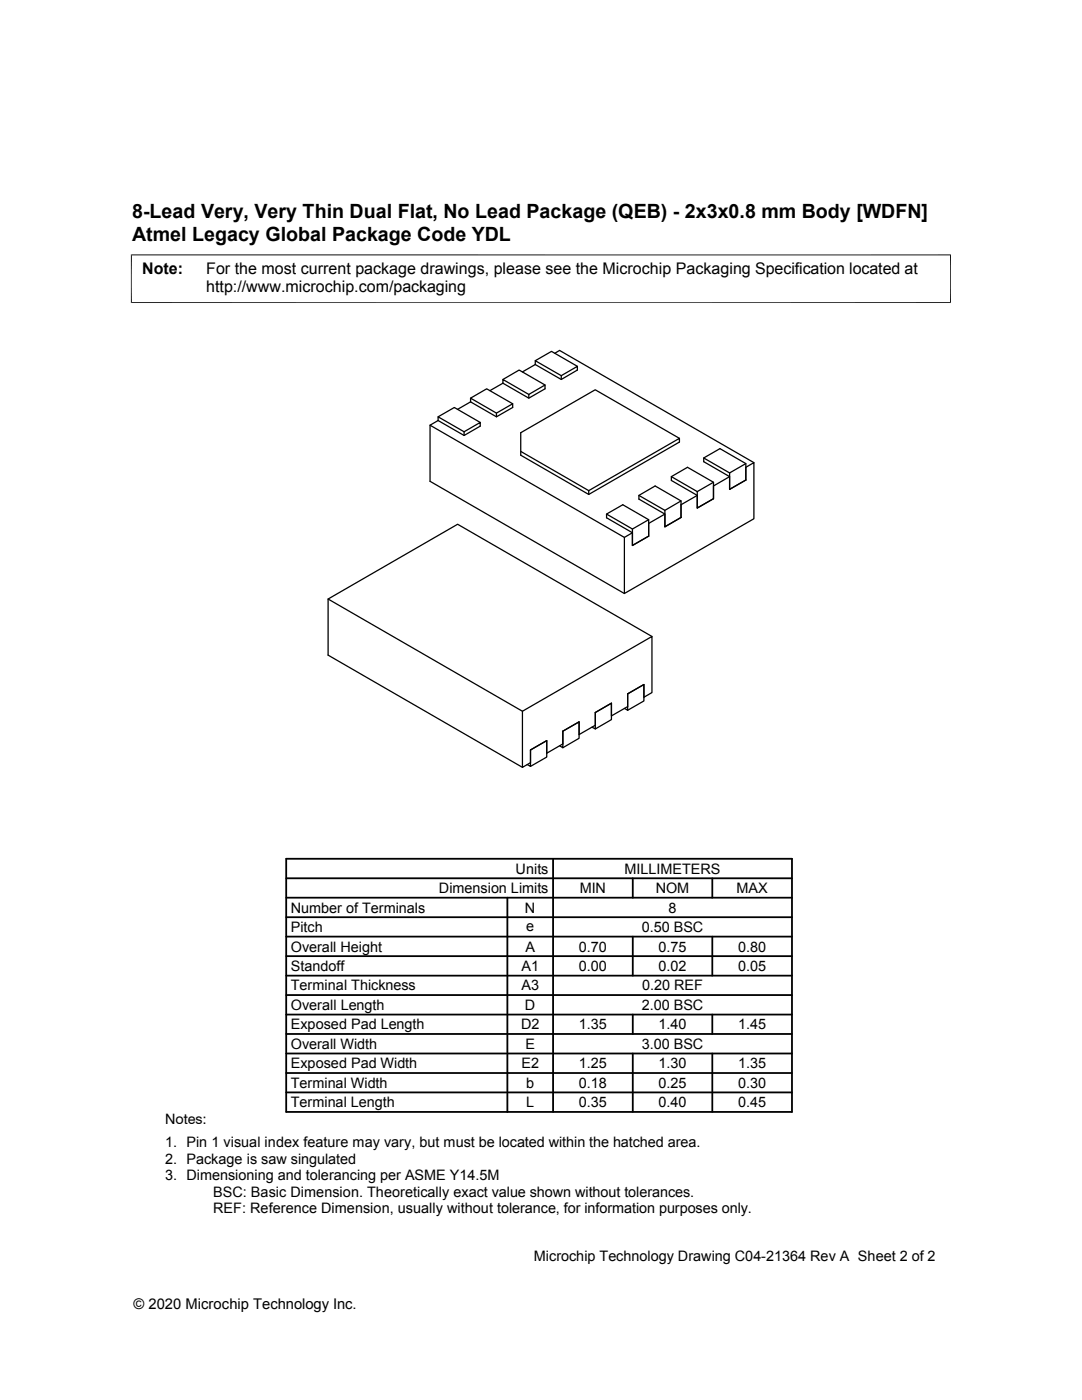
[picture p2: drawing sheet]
<svg xmlns="http://www.w3.org/2000/svg" width="216mm" height="279mm" viewBox="0 0 216 279" stroke-linecap="round" stroke-linejoin="round" font-family="sans-serif">
<defs><g id="words">
<g font-size="3.9">
<text x="26.4" y="43.5">8-Lead Very, Very Thin Dual Flat, No Lead Package (QEB) - 2x3x0.8 mm Body [WDFN]</text>
<text x="26.4" y="48">Atmel Legacy Global Package Code YDL</text>
</g>
<g font-size="3.2">
<text x="28.4" y="54.6">Note:</text>
<text x="41.1" y="54.6">For the most current package drawings, please see the Microchip Packaging Specification located at</text>
<text x="41.1" y="58.3">http://www.microchip.com/packaging</text>
</g>
<g font-size="2.9">
<text x="87.6" y="178.2">Dimension Limits</text>
<text x="102.9" y="174.4">Units</text>
<text x="115.7" y="178.2">MIN</text>
<text x="124.6" y="174.4">MILLIMETERS</text>
<text x="130.8" y="178.2">NOM</text>
<text x="147" y="178.2">MAX</text>
<text x="58" y="182.1">Number of Terminals</text>
<text x="104.8" y="182.1">N</text>
<text x="105" y="185.7">e</text>
<text x="133.4" y="182.1">8</text>
<text x="58" y="189.9">Overall Height</text>
<text x="58" y="186">Pitch</text>
<text x="104.8" y="189.9">A</text>
<text x="115.5" y="189.9">0.70</text>
<text x="128" y="186">0.50 BSC</text>
<text x="131.4" y="189.9">0.75</text>
<text x="147.3" y="189.9">0.80</text>
<text x="58" y="197.7">Terminal Thickness</text>
<text x="58" y="193.8">Standoff</text>
<text x="104.1" y="193.8">A1</text>
<text x="104.1" y="197.7">A3</text>
<text x="115.5" y="193.8">0.00</text>
<text x="128.1" y="197.7">0.20 REF</text>
<text x="131.4" y="193.8">0.02</text>
<text x="147.3" y="193.8">0.05</text>
<text x="58" y="201.6">Overall Length</text>
<text x="104.8" y="201.6">D</text>
<text x="128" y="201.6">2.00 BSC</text>
<text x="58" y="209.3">Overall Width</text>
<text x="58" y="205.4">Exposed Pad Length</text>
<text x="104" y="205.4">D2</text>
<text x="104.8" y="209.3">E</text>
<text x="115.5" y="205.4">1.35</text>
<text x="128" y="209.3">3.00 BSC</text>
<text x="131.4" y="205.4">1.40</text>
<text x="147.3" y="205.4">1.45</text>
<text x="58" y="213.2">Exposed Pad Width</text>
<text x="104" y="213.2">E2</text>
<text x="115.5" y="213.2">1.25</text>
<text x="131.4" y="213.2">1.30</text>
<text x="147.3" y="213.2">1.35</text>
<text x="58" y="217.1">Terminal Width</text>
<text x="58" y="221">Terminal Length</text>
<text x="105" y="217.1">b</text>
<text x="105" y="221">L</text>
<text x="115.5" y="221">0.35</text>
<text x="115.5" y="217.1">0.18</text>
<text x="131.4" y="217.1">0.25</text>
<text x="131.4" y="221">0.40</text>
<text x="147.3" y="221">0.45</text>
<text x="147.3" y="217.1">0.30</text>
<text x="32.9" y="224.3">Notes:</text>
<text x="32.9" y="228.9">1. Pin 1 visual index feature may vary, but must be located within the hatched area.</text>
<text x="32.9" y="232.2">2. Package is saw singulated</text>
<text x="32.9" y="235.5">3. Dimensioning and tolerancing per ASME Y14.5M</text>
<text x="42.5" y="238.8">BSC: Basic Dimension. Theoretically exact value shown without tolerances.</text>
<text x="42.5" y="242.2">REF: Reference Dimension, usually without tolerance, for information purposes only.</text>
<text x="106.5" y="251.7">Microchip Technology Drawing C04-21364 Rev A Sheet 2 of 2</text>
<text x="26.6" y="261.3">© 2020 Microchip Technology Inc.</text>
</g>
</g></defs>
<g fill="none" stroke="#000" stroke-width=".25">
<path d="M93.9 79.5l3.2-1.9 5.2 3M100.4 76.5l5.1 3 3.3-1.9v-.8l-3.3 1.9v.8M100.4 76.5v-.8l5.1 3M100.4 75.7l3.2-1.8 5.2 2.9M100.4 76.5l-2.6 1.5M106.8 72.7l5.2 3 3.2-1.8v-.8l-3.2 1.9v.7M106.8 72.7v-.7l5.2 3M106.8 72l3.2-1.9 5.2 3M106.8 72.7l-2.6 1.5M110.7 70.5l1-.6 38.7 22.4M85.8 84.9l38.8 22.4M87.4 83.9l5.2 3 3.2-1.9v-.7l-3.2 1.9v.7"/>
<path d="M87.4 83.9l-1.6 1v11.2l38.8 22.3M87.4 83.9v-.7l5.2 3M87.4 83.2l3.3-1.9 5.1 3M93.9 80.2l5.2 3 3.2-1.9v-.7l-3.2 1.8v.8M93.9 80.2v-.7l5.2 2.9M93.9 80.2l-2.6 1.5M103.9 90.1l13.6 7.8v.8M127.5 98.9l3.2-1.9 5.2 3v3.3l-3.2 1.8v-2.5l-5.2-3zM127.5 98.9l5.2 3v3.2l3.2-1.8M134 95.1l3.2-1.8 5.2 2.9v3.3l-3.3 1.9v-2.5l-5.1-3zM134 95.1l5.1 3v3.3l3.3-1.9M135.6 87.5l-16.8-9.7-14.9 8.6v4.4l13.6 7.9 18.1-10.5v-.7l-18.1 10.4"/>
<path d="M135.9 100l-3.2 1.9M139.1 98.9l-3.2 1.8v2.6M140.4 91.4l5.2 3v3.3M142.4 96.2l-3.3 1.9M145.6 95.1l-3.2 1.9v2.5M148.8 95.8v-3.3l-5.1-3-3.3 1.9v.7l5.2 3v2.6M148.8 95.8v-2.5l1.6-1v11.2l-25.8 14.9v-11.1l1.6-1M148.8 95.8l-3.2 1.9M148.8 92.5l-3.2 1.9M65.5 119.5l38.7 22.4M121 102.6l5.2 3v3.3M129.4 107v-3.3l-5.1-3-3.3 1.9v.7l5.2 3v2.6"/>
<path d="M129.4 107l-3.2 1.9M129.4 103.7l-3.2 1.9M132.7 102.6l-3.3 1.9v2.5M125.2 138.5v2.5l-3.2 1.9v-2.6l-3.2 1.9M125.2 138.5l3.3-1.9v2.5l1.6-.9v-11.2l-25.9 14.9v11.2l1.7-.9v-2.5M125.2 138.5v3.3l-.6-.4M125.2 138.5l3.3-1.9v3.3l-3.3 1.9M130.1 127l-38.8-22.4-25.8 14.9v11.2l38.7 22.4M105.9 149.7v3.3l-.7-.4M105.9 149.7l3.2-1.9v3.3l-3.2 1.9M112.3 145.9v2.6l-3.2 1.8v-2.5l-3.2 1.9M112.3 145.9v3.3l-.6-.4"/>
<path d="M112.3 145.9l3.2-1.8v3.2l-3.2 1.9M118.8 142.2v2.5l-3.3 1.9v-2.5l-3.2 1.8M118.8 142.2v3.3l-.7-.4M118.8 142.2l3.2-1.9v3.3l-3.2 1.9"/>
</g>
<path d="M26.1 50.9h163.7M26.2 50.8v9.7M189.7 50.8v9.7M26.1 60.4h163.7" fill="none" stroke="#000" stroke-width=".2"/>
<g fill="none" stroke="#000" stroke-width=".36">
<path d="M57.1 179.2h100.9M57.1 175.3h100.9M57.1 171.4h100.9v50.5h-100.9zM101.2 179.2v42.7M110.4 171.4v50.5M126.3 175.3v3.9M142.1 175.3v3.9M57.1 190.8h100.9M57.1 186.9h100.9M57.1 183h100.9M57.1 198.6h100.9M57.1 194.7h100.9"/>
<path d="M126.3 186.9v7.8M142.1 186.9v7.8M57.1 218h100.9M57.1 202.5h100.9M57.1 210.2h100.9M57.1 206.4h100.9M57.1 214.1h100.9M126.3 202.5v3.9M126.3 210.2v11.7M142.1 202.5v3.9M142.1 210.2v11.7"/>
</g>
<use href="#words"/>
</svg>
